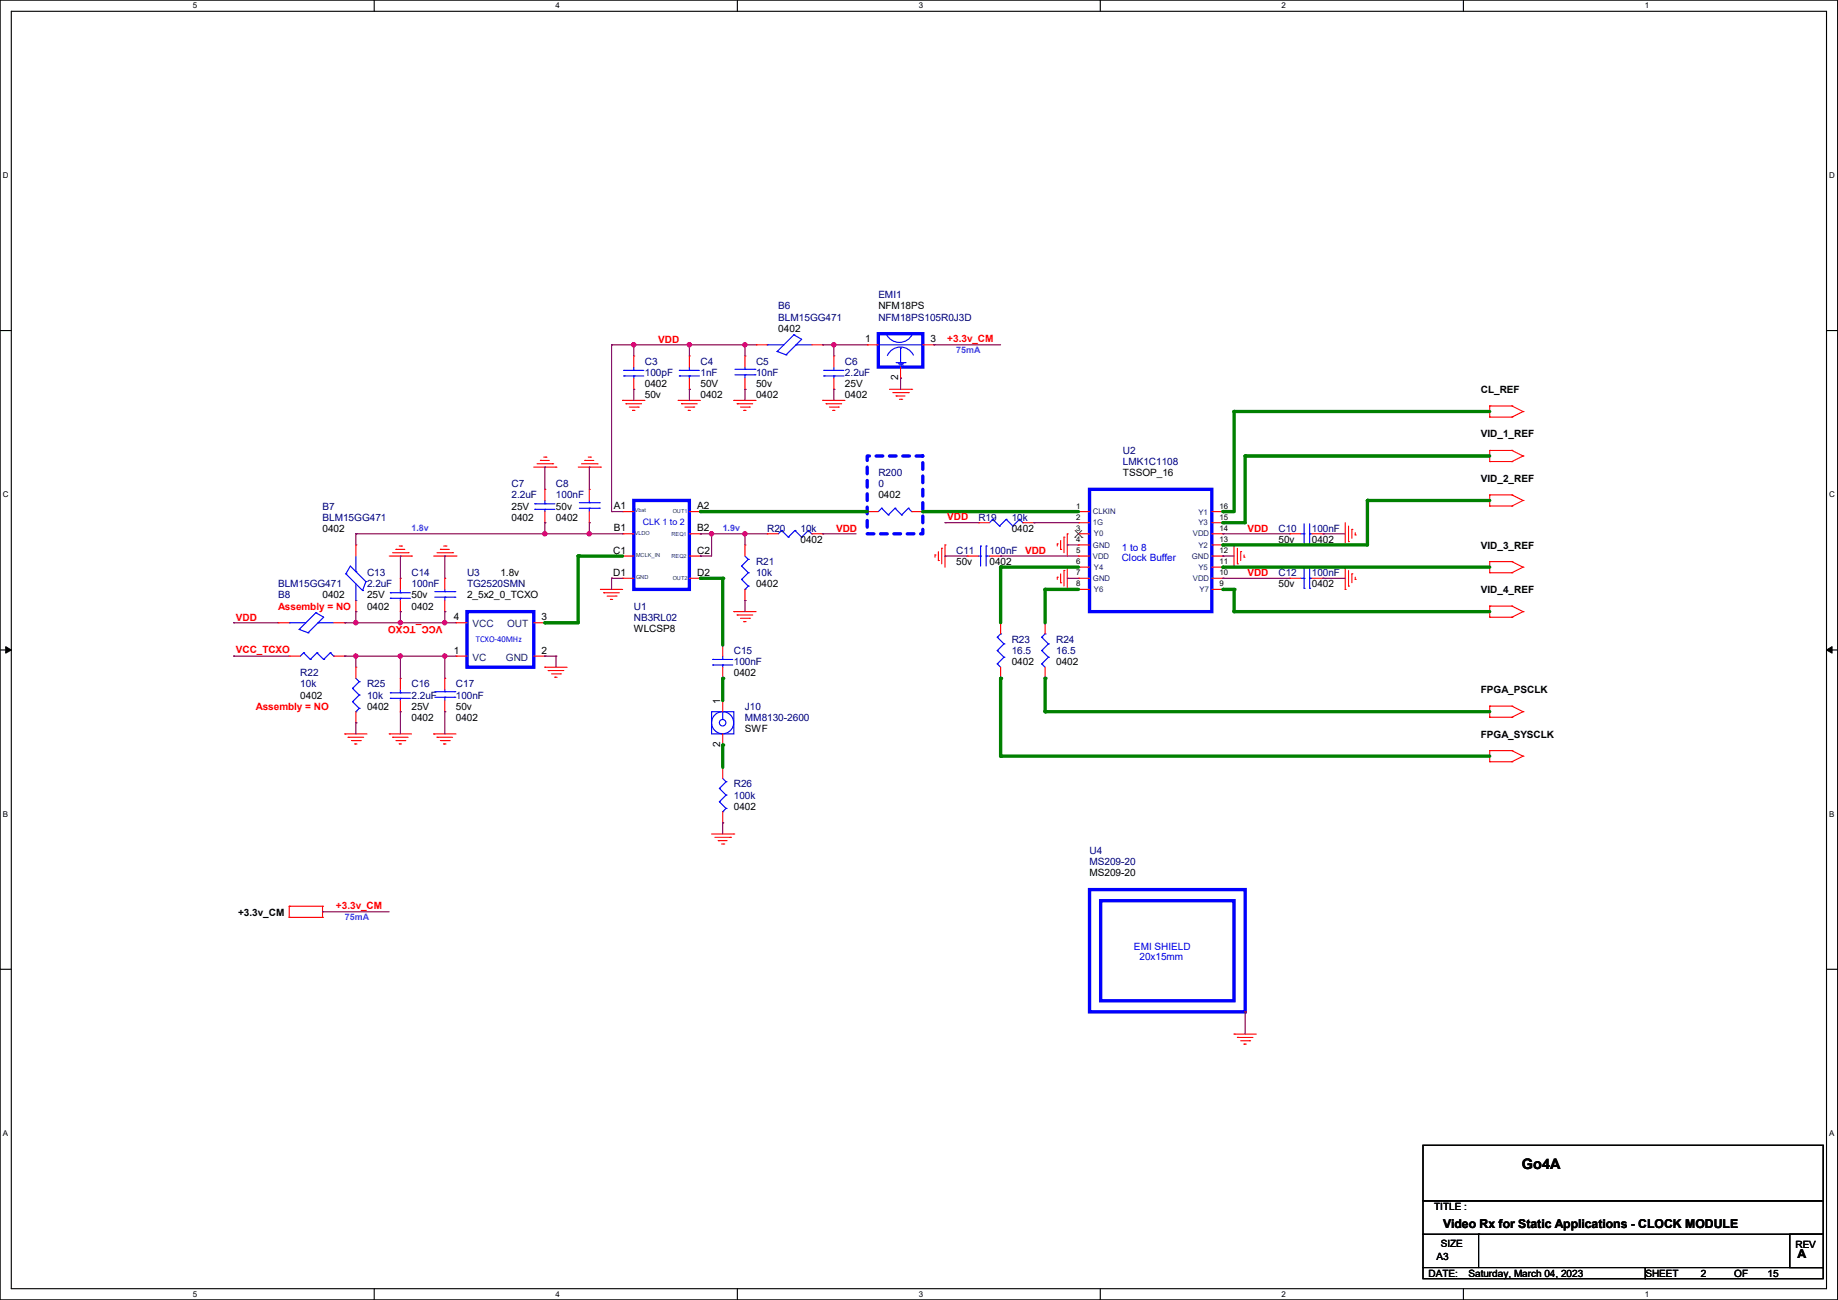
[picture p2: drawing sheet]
<svg xmlns="http://www.w3.org/2000/svg" width="420mm" height="297mm" viewBox="0 0 420 297" stroke-linecap="round" stroke-linejoin="round" font-family="sans-serif">
<defs><g id="words">
<text font-size="3.3" x="347.8" y="267">Go4A</text>
<g font-size="2.8">
<text x="329.7" y="280.5">Video Rx for Static Applications - CLOCK MODULE</text>
<text x="410.8" y="287.4">A</text>
</g>
<g font-size="2.3" fill="#000080">
<text x="177.8" y="70.7">B6</text>
<text x="200.7" y="68.2">EMI1</text>
<text x="177.8" y="73.2">BLM15GG471</text>
<text x="200.7" y="73.2">NFM18PS105R0J3D</text>
<text x="147.4" y="83.4">C3</text>
<text x="160.1" y="83.4">C4</text>
<text x="172.8" y="83.4">C5</text>
<text x="193.1" y="83.4">C6</text>
<text x="147.4" y="85.9">100pF</text>
<text x="160.1" y="85.9">1nF</text>
<text x="172.8" y="85.9">10nF</text>
<text x="193.1" y="85.9">2.2uF</text>
<text x="256.6" y="103.7">U2</text>
<text x="256.6" y="106.3">LMK1C1108</text>
<text x="116.9" y="111.3">C7</text>
<text x="116.9" y="113.9">2.2uF</text>
<text x="127" y="111.3">C8</text>
<text x="127" y="113.9">100nF</text>
<text x="200.7" y="108.8">R200</text>
<text x="200.7" y="111.3">0</text>
<text x="73.7" y="116.4">B7</text>
<text x="73.7" y="119">BLM15GG471</text>
<text x="223.6" y="119">R19</text>
<text x="231.2" y="119">10k</text>
<text x="175.3" y="121.5">R20</text>
<text x="182.9" y="121.5">10k</text>
<text x="292.1" y="121.5">C10</text>
<text x="299.8" y="121.5">100nF</text>
<text x="83.9" y="131.7">C13</text>
<text x="94" y="131.7">C14</text>
<text x="106.7" y="131.7">U3</text>
<text x="172.8" y="129.1">R21</text>
<text x="172.8" y="131.7">10k</text>
<text x="218.5" y="126.6">C11</text>
<text x="226.1" y="126.6">100nF</text>
<text x="292.1" y="131.7">C12</text>
<text x="299.8" y="131.7">100nF</text>
<text x="63.5" y="136.7">B8</text>
<text x="63.5" y="134.2">BLM15GG471</text>
<text x="83.9" y="134.2">2.2uF</text>
<text x="94" y="134.2">100nF</text>
<text x="106.7" y="134.2">TG2520SMN</text>
<text x="144.8" y="139.3">U1</text>
<text x="144.8" y="141.8">NB3RL02</text>
<text x="167.7" y="149.4">C15</text>
<text x="231.2" y="146.9">R23</text>
<text x="231.2" y="149.4">16.5</text>
<text x="241.3" y="146.9">R24</text>
<text x="241.3" y="149.4">16.5</text>
<text x="68.6" y="154.5">R22</text>
<text x="167.7" y="152">100nF</text>
<text x="68.6" y="157.1">10k</text>
<text x="83.9" y="157.1">R25</text>
<text x="83.9" y="159.6">10k</text>
<text x="94" y="157.1">C16</text>
<text x="94" y="159.6">2.2uF</text>
<text x="104.2" y="157.1">C17</text>
<text x="104.2" y="159.6">100nF</text>
<text x="170.2" y="162.1">J10</text>
<text x="170.2" y="164.7">MM8130-2600</text>
<text x="167.7" y="179.9">R26</text>
<text x="167.7" y="182.5">100k</text>
<text x="249" y="195.2">U4</text>
<text x="249" y="197.7">MS209-20</text>
</g>
<g font-size="2.3">
<text x="200.7" y="70.7">NFM18PS</text>
<text x="177.8" y="75.8">0402</text>
<text x="197.7" y="78.2">1</text>
<text x="212.6" y="78.2">3</text>
<text x="147.4" y="88.5">0402</text>
<text x="160.1" y="88.5">50V</text>
<text x="172.8" y="88.5">50v</text>
<text x="193.1" y="88.5">25V</text>
<text x="205.2" y="86.9" transform="rotate(-90 205.2 86.9)">2</text>
<text x="338.4" y="89.8">CL_REF</text>
<text x="147.4" y="91">50v</text>
<text x="160.1" y="91">0402</text>
<text x="172.8" y="91">0402</text>
<text x="193.1" y="91">0402</text>
<text x="338.4" y="99.9">VID_1_REF</text>
<text x="200.7" y="113.9">0402</text>
<text x="256.6" y="108.8">TSSOP_16</text>
<text x="338.4" y="110.1">VID_2_REF</text>
<text x="116.9" y="119">0402</text>
<text x="116.9" y="116.4">25V</text>
<text x="127" y="116.4">50v</text>
<text x="127" y="119">0402</text>
<text x="140.3" y="116.3">A1</text>
<text x="159.3" y="116.3">A2</text>
<text x="73.7" y="121.5">0402</text>
<text x="140.3" y="121.4">B1</text>
<text x="159.3" y="121.4">B2</text>
<text x="182.9" y="124">0402</text>
<text x="231.2" y="121.5">0402</text>
<text x="292.1" y="124">50v</text>
<text x="299.8" y="124">0402</text>
<text x="338.4" y="125.3">VID_3_REF</text>
<text x="114.3" y="131.7">1.8v</text>
<text x="140.1" y="126.5">C1</text>
<text x="140.1" y="131.6">D1</text>
<text x="159.3" y="126.5">C2</text>
<text x="159.3" y="131.6">D2</text>
<text x="218.5" y="129.1">50v</text>
<text x="226.1" y="129.1">0402</text>
<text x="73.7" y="136.7">0402</text>
<text x="83.9" y="136.7">25V</text>
<text x="94" y="136.7">50v</text>
<text x="106.7" y="136.7">2_5x2_0_TCXO</text>
<text x="172.8" y="134.2">0402</text>
<text x="292.1" y="134.2">50v</text>
<text x="299.8" y="134.2">0402</text>
<text x="338.4" y="135.5">VID_4_REF</text>
<text x="83.9" y="139.3">0402</text>
<text x="94" y="139.3">0402</text>
<text x="103.7" y="141.7">4</text>
<text x="123.7" y="141.7">3</text>
<text x="103.7" y="149.4">1</text>
<text x="123.7" y="149.4">2</text>
<text x="144.8" y="144.4">WLCSP8</text>
<text x="167.7" y="154.5">0402</text>
<text x="231.2" y="152">0402</text>
<text x="241.3" y="152">0402</text>
<text x="68.6" y="159.6">0402</text>
<text x="164.6" y="160.8" transform="rotate(-90 164.6 160.8)">1</text>
<text x="338.4" y="158.4">FPGA_PSCLK</text>
<text x="83.9" y="162.1">0402</text>
<text x="94" y="164.7">0402</text>
<text x="94" y="162.1">25V</text>
<text x="104.2" y="162.1">50v</text>
<text x="104.2" y="164.7">0402</text>
<text x="170.2" y="167.2">SWF</text>
<text x="164.6" y="170.7" transform="rotate(-90 164.6 170.7)">2</text>
<text x="338.4" y="168.5">FPGA_SYSCLK</text>
<text x="167.7" y="185">0402</text>
<text x="249" y="200.2">MS209-20</text>
<text x="54.4" y="209.2">+3.3v_CM</text>
<text x="327.7" y="276.4">TITLE :</text>
<text x="328.2" y="287.9">A3</text>
<text x="329.2" y="284.8">SIZE</text>
<text x="410.3" y="285.1">REV</text>
<text x="326.4" y="291.7">DATE:</text>
<text x="335.6" y="291.7">Saturday, March 04, 2023</text>
<text x="376" y="291.7">SHEET</text>
<text x="388.7" y="291.7">2</text>
<text x="396.3" y="291.7">OF</text>
<text x="403.9" y="291.7">15</text>
</g>
<g font-size="2.3" fill="#f00">
<text x="150.4" y="78.3">VDD</text>
<text x="216.5" y="78.1">+3.3v_CM</text>
<text x="216.5" y="118.9">VDD</text>
<text x="191.1" y="121.5">VDD</text>
<text x="285" y="121.5">VDD</text>
<text x="234.2" y="126.5">VDD</text>
<text x="285" y="131.6">VDD</text>
<text x="53.9" y="141.8">VDD</text>
<text x="63.5" y="139.3">Assembly = NO</text>
<text x="101.1" y="143" transform="rotate(-180 101.1 143)">VCC_TCXO</text>
<text x="53.9" y="149.2">VCC_TCXO</text>
<text x="58.5" y="162.2">Assembly = NO</text>
<text x="76.8" y="207.6">+3.3v_CM</text>
</g>
<g font-size="2.3" fill="#00f">
<text x="256.3" y="125.8">1 to 8</text>
<text x="256.3" y="128.2">Clock Buffer</text>
<text x="259.1" y="217">EMI SHIELD</text>
<text x="260.4" y="219.4">20x15mm</text>
</g>
<g font-size="2.3" fill="#004080">
<text x="108" y="143.3">VCC</text>
<text x="115.9" y="143.3">OUT</text>
<text x="108" y="151">VC</text>
<text x="115.6" y="151">GND</text>
</g>
<g font-size="2" fill="#8000ff">
<text x="218.5" y="80.7">75mA</text>
<text x="94" y="121.3">1.8v</text>
<text x="165.1" y="121.3">1.9v</text>
<text x="78.8" y="210.2">75mA</text>
</g>
<g font-size="2" fill="#00f">
<text x="146.9" y="120.1">CLK 1 to 2</text>
<text x="108.8" y="146.8">TCXO-40MHz</text>
</g>
<g font-size="1.8">
<text x="44" y="1.9">5</text>
<text x="127" y="1.9">4</text>
<text x="209.9" y="1.9">3</text>
<text x="292.9" y="1.9">2</text>
<text x="375.8" y="1.9">1</text>
<text x=".7" y="40.6">D</text>
<text x="418" y="40.6">D</text>
<text x=".7" y="113.6">C</text>
<text x="418" y="113.6">C</text>
<text x="245.9" y="116.2">1</text>
<text x="245.9" y="118.7">2</text>
<text x="278.7" y="118.7">15</text>
<text x="278.7" y="116.2">16</text>
<text x="245.9" y="121.3">3</text>
<text x="245.9" y="123.8">4</text>
<text x="278.7" y="123.8">13</text>
<text x="278.7" y="121.3">14</text>
<text x="245.9" y="126.4">5</text>
<text x="245.9" y="128.9">6</text>
<text x="245.9" y="131.4">7</text>
<text x="278.7" y="131.4">10</text>
<text x="278.7" y="128.9">11</text>
<text x="278.7" y="126.4">12</text>
<text x="245.9" y="134">8</text>
<text x="278.7" y="134">9</text>
<text x=".7" y="186.6">B</text>
<text x="418" y="186.6">B</text>
<text x=".7" y="259.5">A</text>
<text x="418" y="259.5">A</text>
<text x="44" y="296.3">5</text>
<text x="127" y="296.3">4</text>
<text x="209.9" y="296.3">3</text>
<text x="292.9" y="296.3">2</text>
<text x="375.8" y="296.3">1</text>
</g>
<g font-size="1.8" fill="#004080">
<text x="249.7" y="117.5">CLKIN</text>
<text x="273.9" y="117.7">Y1</text>
<text x="249.7" y="120">1G</text>
<text x="249.7" y="125.1">GND</text>
<text x="250" y="122.6">Y0</text>
<text x="272.6" y="122.6">VDD</text>
<text x="273.9" y="125.1">Y2</text>
<text x="273.9" y="120">Y3</text>
<text x="249.7" y="127.6">VDD</text>
<text x="250" y="130.2">Y4</text>
<text x="272.3" y="127.6">GND</text>
<text x="273.9" y="130.2">Y5</text>
<text x="249.7" y="132.7">GND</text>
<text x="250" y="135.3">Y6</text>
<text x="272.6" y="132.7">VDD</text>
<text x="274.1" y="135.3">Y7</text>
</g>
<g font-size="1.3" fill="#004080">
<text x="145.1" y="117.1">Vbat</text>
<text x="153.7" y="117.3">OUT1</text>
<text x="145.1" y="122.1">VLDO</text>
<text x="153.5" y="122.4">REQ1</text>
<text x="145.3" y="127.2">MCLK_IN</text>
<text x="153.5" y="127.5">REQ2</text>
<text x="145.3" y="132.3">GND</text>
<text x="153.7" y="132.5">OUT2</text>
</g>
</g></defs>
<path d="M0 0h419.9v297h-419.9zM2.6 2.6h414.8v291.8h-414.8z" fill="none" stroke="#000" stroke-width=".25"/>
<g fill="#fff">
<path d="M44 .3h1v2h-1z"/>
<path d="M44 294.7h1v2h-1z"/>
</g>
<path d="M85.5 0v2.6M85.5 294.4v2.6" fill="none" stroke="#000" stroke-width=".25"/>
<g fill="#fff">
<path d="M127 .3h.9v2h-.9z"/>
<path d="M127 294.7h.9v2h-.9z"/>
</g>
<path d="M168.5 0v2.6M168.5 294.4v2.6" fill="none" stroke="#000" stroke-width=".25"/>
<g fill="#fff">
<path d="M209.9 .3h1v2h-1z"/>
<path d="M209.9 294.7h1v2h-1z"/>
</g>
<path d="M251.4 0v2.6M251.4 294.4v2.6" fill="none" stroke="#000" stroke-width=".25"/>
<g fill="#fff">
<path d="M292.9 .3h.9v2h-.9z"/>
<path d="M292.9 294.7h.9v2h-.9z"/>
</g>
<path d="M334.4 0v2.6M334.4 294.4v2.6" fill="none" stroke="#000" stroke-width=".25"/>
<g fill="#fff">
<path d="M375.8 .3h1v2h-1z"/>
<path d="M375.8 294.7h1v2h-1z"/>
<path d="M.7 39h1.2v2h-1.2z"/>
<path d="M418 39h1.3v2h-1.3z"/>
<path d="M.7 112h1.2v2h-1.2z"/>
<path d="M418 112h1.3v2h-1.3z"/>
</g>
<path d="M0 75.5h2.6M417.4 75.5h2.5" fill="none" stroke="#000" stroke-width=".25"/>
<g fill="#fff">
<path d="M.7 185h1.2v1.9h-1.2z"/>
<path d="M418 185h1.2v1.9h-1.2z"/>
</g>
<path d="M0 148.5h2.6M417.4 148.5h2.5" fill="none" stroke="#000" stroke-width=".25"/>
<path d="M1.3 147.7l1.3 .8-1.3 .7zM417.4 148.5l1.2-.8v1.5z" fill="#000" stroke="#000" stroke-width=".23"/>
<g fill="#fff">
<path d="M.7 257.9h1.2v2h-1.2z"/>
<path d="M418 257.9h1.2v2h-1.2z"/>
</g>
<path d="M0 221.4h2.6M417.4 221.4h2.5M325.2 261.7h91.4v12.7h-91.4zM325.2 274.4h91.4v7.6h-91.4zM325.2 289.6h50.8v2.5h-50.8zM325.2 282h.1M325.2 282v7.6M337.9 282h.1M337.9 282v7.6M376 289.6h40.6v2.5h-40.6zM409 282h7.6v7.6h-7.6z" fill="none" stroke="#000" stroke-width=".25"/>
<path d="M198.2 104.2h12.7v17.8h-12.7z" fill="none" stroke="#00f" stroke-width=".76" stroke-dasharray="1.5 1.5"/>
<g fill="none" stroke="#f00" stroke-width=".25">
<path d="M172.8 78.8h.1M172.8 78.8h2.5M185.5 78.8h2.5M188 78.8h.1M198.2 78.8h.1M198.2 78.8h2.5M210.9 78.8h2.5M213.4 78.8h.1M142.3 91.5h.1M142.3 91.5h5.1M143 92.2h.1M143 92.2h3.6"/>
<path d="M143.8 93h2M144.6 93.8h.1M144.6 93.8h.5M144.8 88.9h.1M144.8 81.3h.1M144.8 81.3v2.6M144.8 86.4v2.5M145.8 93h.1M155 91.5h.1M155 91.5h5.1M155.7 92.2h.1M155.7 92.2h3.6"/>
<path d="M156.5 93h2M157.3 93.8h.1M157.3 93.8h.5M157.5 88.9h.1M157.5 81.3h.1M157.5 81.3v2.6M157.5 86.4v2.5M158.5 93h.1M167.7 91.5h.1M167.7 91.5h5.1M168.4 92.2h.1M168.4 92.2h3.6"/>
<path d="M169.2 93h2M170 93.8h.1M170 93.8h.5M170.2 81.3h.1M170.2 88.9h.1M170.2 81.3v2.6M170.2 86.4v2.5M171.2 93h.1M188 91.5h.1M188 91.5h5.1M188.8 92.2h.1M188.8 92.2h3.5"/>
<path d="M189.5 93h2.1M190.3 93.8h.1M190.3 93.8h.5M190.5 88.9h.1M190.5 81.3h.1M190.5 81.3v2.6M190.5 86.4v2.5M191.6 93h.1M203.2 88.9h5.1M204 89.7h3.6M204.8 90.5h.1M204.8 90.5h2"/>
<path d="M205.5 91.2h.5M205.8 86.4h.1M205.8 83.9v2.5M206 91.2h.1M207.6 89.7h.1M208.3 88.9h.1M340.4 95.3h.1M340.4 92.8h.1M340.4 92.8h5.1M340.4 95.3h5.1M340.4 92.8v2.5M345.5 92.8h.1"/>
<path d="M345.5 95.3h.1M345.5 92.8l2.5 1.2M348 94h.1M348 94l-2.5 1.3M122 106.7h5M122.7 106h3.6M123.5 105.2h.1M123.5 105.2h2M124.2 104.4h.6M124.5 119.4h.1M124.5 111.8h.1M124.5 111.8v2.5"/>
<path d="M124.5 116.9v2.5M124.8 104.4h.1M126.3 106h.1M127 106.7h.1M132.1 106.7h5.1M132.9 106h3.5M133.6 105.2h.1M133.6 105.2h2.1M134.4 104.4h.5M134.7 111.8h.1M134.7 119.4h.1M134.7 111.8v2.5"/>
<path d="M134.7 116.9v2.5M134.9 104.4h.1M136.4 106h.1M137.2 106.7h.1M142.3 116.9h.1M142.3 116.9h2.5M157.5 116.9h2.6M160.1 116.9h.1M198.2 116.9h.1M198.2 116.9h2.5M208.3 116.9h2.6M210.9 116.9h.1"/>
<path d="M223.6 119.4h.1M223.6 119.4h2.5M233.7 119.4h2.6M236.3 119.4h.1M246.4 116.9h.1M246.4 119.4h.1M246.4 116.9h2.6M246.4 119.4h2.6M276.9 116.9h2.5M276.9 119.4h2.5M279.4 119.4h.1M279.4 116.9h.1"/>
<path d="M307.4 119.4v5.1M340.4 105.5h.1M340.4 102.9h.1M340.4 115.6h.1M340.4 113.1h.1M340.4 102.9v2.6M340.4 113.1v2.5M340.4 102.9h5.1M340.4 105.5h5.1M340.4 113.1h5.1M340.4 115.6h5.1M345.5 102.9h.1"/>
<path d="M345.5 105.5h.1M345.5 113.1h.1M345.5 115.6h.1M345.5 102.9l2.5 1.3M345.5 113.1l2.5 1.2M348 104.2h.1M348 114.3h.1M348 104.2l-2.5 1.3M348 114.3l-2.5 1.3M81.3 124.5h.1M81.3 139.7h.1M81.3 124.5v2.5"/>
<path d="M81.3 137.2v2.5M88.9 127h5.1M89.7 126.3h3.6M90.5 125.5h.1M90.5 125.5h2M91.2 124.8h.5M91.5 139.7h.1M91.5 132.1h.1M91.5 132.1v2.6M91.5 137.2v2.5M91.7 124.8h.1M93.3 126.3h.1"/>
<path d="M94 127h.1M99.1 127h5.1M99.9 126.3h3.5M100.6 125.5h.1M100.6 125.5h2.1M101.4 124.8h.5M101.6 132.1h.1M101.6 139.7h.1M101.6 132.1v2.6M101.6 137.2v2.5M101.9 124.8h.1M103.4 126.3h.1"/>
<path d="M104.2 127h.1M137.2 134.7h.1M137.2 134.7h5.1M138 135.4h.1M138 135.4h3.5M138.7 136.2h2.1M139.5 136.9h.1M139.5 136.9h.5M140.8 136.2h.1M142.3 122h.1M142.3 127h.1M142.3 132.1h.1"/>
<path d="M142.3 127h2.5M142.3 122h2.5M142.3 132.1h2.5M157.5 127h2.6M157.5 122h2.6M157.5 132.1h2.6M160.1 122h.1M160.1 127h.1M160.1 132.1h.1M167.7 139.7h.1M167.7 139.7h5.1M170.2 124.5h.1"/>
<path d="M170.2 137.2h.1M170.2 124.5v2.5M170.2 134.7v2.5M175.3 122h.1M175.3 122h2.5M185.5 122h2.5M188 122h.1M213.7 126.8h.1M213.7 126.8v.5M214.4 128.1h.1M214.4 126v2.1M215.2 125.3h.1"/>
<path d="M215.2 125.3v3.5M215.9 124.5h.1M215.9 124.5v5.1M221 127h.1M221 127h2.6M226.1 127h2.5M228.6 127h.1M241.6 124.2h.1M241.6 131.9h.1M241.6 124.2v.6M241.6 131.9v.5M242.4 125.5h.1"/>
<path d="M242.4 133.1h.1M242.4 123.5v2M242.4 131.1v2M243.1 122.7h.1M243.1 130.3h.1M243.1 122.7v3.6M243.1 130.3v3.6M243.9 122h.1M243.9 129.6h.1M243.9 122v5M243.9 129.6v5.1M246.4 122h.1"/>
<path d="M246.4 124.5h.1M246.4 127h.1M246.4 129.6h.1M246.4 132.1h.1M246.4 134.7h.1M246.4 127h2.6M246.4 134.7h2.6M246.4 122h2.6M246.4 132.1h2.6M246.4 124.5h2.6M246.4 129.6h2.6M276.9 127h2.5"/>
<path d="M276.9 134.7h2.5M276.9 122h2.5M276.9 132.1h2.5M276.9 124.5h2.5M276.9 129.6h2.5M279.4 134.7h.1M279.4 132.1h.1M279.4 129.6h.1M279.4 127h.1M279.4 124.5h.1M279.4 122h.1M282 129.6h.1"/>
<path d="M282 124.5v5.1M282.7 128.8h.1M282.7 125.3v3.5M283.5 126h.1M283.5 126v2.1M284.3 127.3h.1M284.3 126.8v.5M294.7 122h.1M294.7 132.1h.1M294.7 122h2.5M294.7 132.1h2.5M299.8 122h2.5"/>
<path d="M299.8 132.1h2.5M302.3 122h.1M302.3 132.1h.1M307.4 124.5h.1M307.4 134.7h.1M307.4 129.6v5.1M308.1 123.7h.1M308.1 133.9h.1M308.1 120.2v3.5M308.1 130.3v3.6M308.9 120.9h.1M308.9 131.1h.1"/>
<path d="M308.9 120.9v2.1M308.9 131.1v2M309.7 122.2h.1M309.7 132.4h.1M309.7 121.7v.5M309.7 131.9v.5M340.4 130.9h.1M340.4 128.3h.1M340.4 138.5h.1M340.4 128.3v2.6M340.4 138.5v2.5M340.4 128.3h5.1"/>
<path d="M340.4 130.9h5.1M340.4 138.5h5.1M345.5 128.3h.1M345.5 130.9h.1M345.5 138.5h.1M345.5 128.3l2.5 1.3M345.5 138.5l2.5 1.2M348 129.6h.1M348 139.7h.1M348 129.6l-2.5 1.3M348 139.7l-2.5 1.3M63.5 142.3h.1"/>
<path d="M63.5 142.3h2.6M66.1 149.9h.1M66.1 149.9h2.5M76.2 149.9h2.6M76.2 142.3h2.6M78.8 149.9h.1M78.8 142.3h.1M81.3 152.4h.1M81.3 152.4v2.6M91.5 155h.1M91.5 155v2.5M101.6 155h.1"/>
<path d="M101.6 155v2.5M104.2 142.3h.1M104.2 149.9h.1M104.2 149.9h2.5M104.2 142.3h2.5M122 149.9h2.5M122 142.3h2.5M124.5 152.4h.1M124.5 142.3h.1M124.5 149.9h.1M124.5 152.4h5.1M125.3 153.2h.1"/>
<path d="M125.3 153.2h3.5M126 154h2.1M126.8 154.7h.1M126.8 154.7h.5M128.1 154h.1M165.1 155h.1M165.1 147.4h.1M165.1 147.4v2.5M165.1 152.4v2.6M168.4 140.5h.1M168.4 140.5h3.6M169.2 141.3h2"/>
<path d="M170 142h.1M170 142h.5M171.2 141.3h.1M228.6 155h.1M228.6 142.3h.1M228.6 142.3v2.5M228.6 152.4v2.6M238.8 155h.1M238.8 142.3h.1M238.8 142.3v2.5M238.8 152.4v2.6M340.4 141h.1"/>
<path d="M340.4 141h5.1M345.5 141h.1M78.8 167.7h.1M78.8 167.7h5.1M79.5 168.4h.1M79.5 168.4h3.6M80.3 169.2h2M81.1 170h.1M81.1 170h.5M81.3 165.1h.1M81.3 162.6v2.5M82.3 169.2h.1"/>
<path d="M88.9 167.7h.1M88.9 167.7h5.1M89.7 168.4h.1M89.7 168.4h3.6M90.5 169.2h2M91.2 170h.1M91.2 170h.5M91.5 162.6h.1M91.5 160.1v2.5M92.5 169.2h.1M99.1 167.7h.1M99.1 167.7h5.1"/>
<path d="M99.9 168.4h.1M99.9 168.4h3.5M100.6 169.2h2.1M101.4 170h.1M101.4 170h.5M101.6 162.6h.1M101.6 160.1v2.5M102.7 169.2h.1M165.1 175.3h.1M165.1 160.1h.1M165.1 170.2h.1M165.1 160.1v2.5"/>
<path d="M165.1 167.7v2.5M165.1 175.3v2.5M340.4 163.9h.1M340.4 161.3h.1M340.4 174h.1M340.4 171.5h.1M340.4 161.3v2.6M340.4 171.5v2.5M340.4 161.3h5.1M340.4 163.9h5.1M340.4 171.5h5.1M340.4 174h5.1"/>
<path d="M345.5 161.3h.1M345.5 163.9h.1M345.5 171.5h.1M345.5 174h.1M345.5 161.3l2.5 1.3M345.5 171.5l2.5 1.3M348 162.6h.1M348 172.8h.1M348 162.6l-2.5 1.3M348 172.8l-2.5 1.2M162.6 190.5h5.1M163.4 191.3h3.5"/>
<path d="M164.1 192.1h.1M164.1 192.1h2.1M164.9 192.8h.5M165.1 188h.1M165.1 185.5v2.5M165.4 192.8h.1M166.9 191.3h.1M167.7 190.5h.1M66.1 209.6h.1M66.1 207.1h.1M66.1 207.1h7.6M66.1 209.6h7.6"/>
<path d="M66.1 207.1v2.5M73.7 207.1h.1M73.7 209.6h.1M73.7 207.1v2.5M282 236.3h.1M282 236.3h5.1M282.7 237h.1M282.7 237h3.6M283.5 237.8h2M284.3 238.5h.1M284.3 238.5h.5M284.5 231.2h.1"/>
<path d="M285.5 237.8h.1"/>
</g>
<g fill="none" stroke="#00f" stroke-width=".25">
<path d="M175.3 78.8h.1M175.3 78.8h3.8M181.4 76.5h.1M181.4 76.5l1.8 1-3.6 3.6M181.4 76.5l-3.8 3.8M181.9 78.8h.1M181.9 78.8h3.6M200.7 78.8h10.2M205.8 79.5h.1M205.8 79.5v3.3M208.5 76.3a3.3 3.3 0 0 1-2.9 1.9 3.3 3.3 0 0 1-3-1.8M210.9 78.8h.1"/>
<path d="M142.5 84.6h.1M142.5 85.9h.1M142.5 84.6h4.6M142.5 85.9h4.6M144.8 85.9h.1M144.8 84.6h.1M144.8 83.9v.7M144.8 85.9v.5M155.2 84.6h.1M155.2 85.9h.1M155.2 84.6h4.6M155.2 85.9h4.6"/>
<path d="M157.5 85.9h.1M157.5 84.6h.1M157.5 83.9v.7M157.5 85.9v.5M167.9 85.6h4.6M167.9 84.4h4.6M170.2 84.4h.1M170.2 85.6h.1M170.2 83.9v.5M170.2 85.6v.8M172.5 85.6h.1M172.5 84.4h.1"/>
<path d="M177.6 80.3h.1M177.6 80.3l2 .8M179.6 81.1h.1M188.3 84.6h.1M188.3 85.9h.1M188.3 84.6h4.5M188.3 85.9h4.5M190.5 85.9h.1M190.5 84.6h.1M190.5 83.9v.7M190.5 85.9v.5M204.8 82.8h2"/>
<path d="M205.3 83.1h1M205.5 83.4h.5M206 83.4h.1M206.3 83.1h.1M206.8 82.8h.1M208.7 81.1a3.3 3.3 0 0 0-3-1.8 3.3 3.3 0 0 0-2.9 1.9M122.2 115.1h.1M122.2 116.4h.1M122.2 115.1h4.6M122.2 116.4h4.6M124.5 116.4h.1M124.5 115.1h.1"/>
<path d="M124.5 114.3v.8M124.5 116.4v.5M132.4 116.1h4.5M132.4 114.9h4.5M134.7 114.9h.1M134.7 116.1h.1M134.7 114.3v.6M134.7 116.1v.8M136.9 116.1h.1M136.9 114.9h.1M201.5 116.1h.1M201.5 116.1l-.8 .8"/>
<path d="M201.5 116.1l1.5 1.5M203 117.6h.1M204.5 116.1h.1M204.5 116.1l-1.5 1.5M204.5 116.1l1.5 1.5M206 117.6h.1M207.6 116.1h.1M207.6 116.1l-1.6 1.5M207.6 116.1l.7 .8M208.3 116.9h.1M226.9 118.7h.1M226.9 118.7l-.8 .7"/>
<path d="M226.9 118.7l1.5 1.5M229.9 118.7h.1M229.9 118.7l-1.5 1.5M229.9 118.7l1.5 1.5M233 118.7h.1M233 118.7l-1.6 1.5M233 118.7l.7 .7M233.7 119.4h.1M298 119.7v4.5M299.3 119.7v4.5M72.2 140h.1M72.2 140l1.8 1-3.6 3.6"/>
<path d="M72.2 140l-3.8 3.8M79 131.1h.1M79 131.1l1.1-1.8 3.5 3.6M79 131.1l3.8 3.8M81.3 130.6h.1M81.3 137.2h.1M81.3 127v3.6M81.3 133.4v3.8M82.8 134.9h.1M83.6 132.9h.1M83.6 132.9l-.8 2M89.2 135.4h.1"/>
<path d="M89.2 136.7h.1M89.2 135.4h4.6M89.2 136.7h4.6M91.5 136.7h.1M91.5 135.4h.1M91.5 134.7v.7M91.5 136.7v.5M99.4 136.4h4.5M99.4 135.2h4.5M101.6 135.2h.1M101.6 136.4h.1M101.6 134.7v.5"/>
<path d="M101.6 136.4v.8M103.9 136.4h.1M103.9 135.2h.1M169.5 129.3h.1M169.5 132.4h.1M169.5 129.3l1.5 1.6M169.5 132.4l1.5 1.5M170.2 134.7h.1M170.2 127l.8 .8M171 127.8h.1M171 130.9h.1M171 133.9h.1"/>
<path d="M171 127.8l-1.5 1.5M171 130.9l-1.5 1.5M171 133.9l-.8 .8M178.6 121.2h.1M178.6 121.2l-.8 .8M178.6 121.2l1.5 1.5M180.1 122.7h.1M181.7 121.2h.1M181.7 121.2l-1.6 1.5M181.7 121.2l1.5 1.5M183.2 122.7h.1M184.7 121.2h.1"/>
<path d="M184.7 121.2l-1.5 1.5M184.7 121.2l.8 .8M185.5 122h.1M223.6 127h.5M224.1 127h.1M224.1 124.8h.1M224.1 124.8v4.5M225.3 124.8h.1M225.3 127h.1M225.3 127h.8M225.3 124.8v4.5M228.4 120.2h.1"/>
<path d="M231.4 120.2h.1M297.2 122h.8M297.2 132.1h.8M298 124.2h.1M298 122h.1M298 134.4h.1M298 132.1h.1M298 129.8v4.6M299.3 122h.1M299.3 124.2h.1M299.3 132.1h.1M299.3 134.4h.1"/>
<path d="M299.3 122h.5M299.3 129.8v4.6M299.3 132.1h.5M66.1 142.3h.1M66.1 142.3h3.8M68.4 143.8h.1M68.4 143.8l2 .8M69.4 149.1h.1M69.4 149.1l-.8 .8M69.4 149.1l1.5 1.6M70.4 144.6h.1M70.9 150.7h.1"/>
<path d="M72.4 149.1h.1M72.4 149.1l-1.5 1.6M72.4 149.1l1.6 1.6M72.7 142.3h.1M72.7 142.3h3.5M74 150.7h.1M75.5 149.1h.1M75.5 149.1l-1.5 1.6M75.5 149.1l.7 .8M76.2 149.9h.1M80.6 157.3h.1M80.6 157.3l1.5 1.5"/>
<path d="M81.3 155l.8 .7M82.1 155.7h.1M82.1 158.8h.1M82.1 155.7l-1.5 1.6M82.1 158.8l-1.5 1.5M89.2 158.3h.1M89.2 159.6h.1M89.2 158.3h4.6M89.2 159.6h4.6M91.5 159.6h.1M91.5 158.3h.1M91.5 157.5v.8"/>
<path d="M91.5 159.6v.5M99.4 159.3h4.5M99.4 158h4.5M101.6 158h.1M101.6 159.3h.1M101.6 157.5v.5M101.6 159.3v.8M103.9 159.3h.1M103.9 158h.1M162.9 150.7h.1M162.9 151.9h.1M162.9 150.7h4.5"/>
<path d="M162.9 151.9h4.5M165.1 151.9h.1M165.1 150.7h.1M165.1 149.9v.8M165.1 151.9v.5M227.9 151.7h.1M227.9 148.6h.1M227.9 145.6h.1M227.9 151.7l.7 .7M227.9 148.6l1.5 1.6M227.9 145.6l1.5 1.5M228.6 144.8h.1"/>
<path d="M228.6 144.8l-.7 .8M229.4 150.2h.1M229.4 147.1h.1M229.4 150.2l-1.5 1.5M229.4 147.1l-1.5 1.5M238 151.7h.1M238 148.6h.1M238 145.6h.1M238 151.7l.8 .7M238 148.6l1.6 1.6M238 145.6l1.6 1.5M238.8 144.8h.1"/>
<path d="M238.8 144.8l-.8 .8M239.6 150.2h.1M239.6 147.1h.1M239.6 150.2l-1.6 1.5M239.6 147.1l-1.6 1.5M80.6 160.3h.1M80.6 160.3l1.5 1.5M81.3 162.6h.1M82.1 161.8h.1M82.1 161.8l-.8 .8M162.6 162.6h5.1v5.1h-5.1zM165.1 164.4h.1"/>
<path d="M165.1 177.8l.8 .8M165.1 162.6v1.8M165.9 178.6h.1M165.9 178.6l-1.5 1.5M164.4 180.1h.1M164.4 183.2h.1M164.4 180.1l1.5 1.6M164.4 183.2l1.5 1.5M165.1 185.5h.1M165.9 181.7h.1M165.9 184.7h.1M165.9 181.7l-1.5 1.5"/>
<path d="M165.9 184.7l-.8 .8"/>
<circle cx="165.1" cy="165.1" r="2.52"/>
<circle cx="165.1" cy="165.1" r=".74"/>
</g>
<path d="M200.7 76.2h10.2v7.7h-10.2zM144.8 114.3h12.7v20.4h-12.7zM249 111.8h27.9v27.9h-27.9zM106.7 139.7h15.3v12.7h-15.3zM249 203.2h35.5v28h-35.5zM251.5 205.8h30.5v22.8h-30.5z" fill="none" stroke="#00f" stroke-width=".76"/>
<path d="M245.6 122.8h.1M245.7 121.2l1.5 1.6M247.2 121.2l-1.6 1.6M247.2 122.8h.1" fill="none" stroke="#804000" stroke-width=".23"/>
<g fill="none" stroke="#800040" stroke-width=".25">
<path d="M139.7 78.8h.1M139.7 78.8v38.1M139.7 78.8h33.1M144.8 78.8h.1M144.8 78.8v2.5M157.5 78.8h.1M157.5 78.8v2.5M170.2 78.8h.1M170.2 78.8v2.5M188 78.8h.1M188 78.8h10.2M190.5 78.8h.1"/>
<path d="M190.5 78.8v2.5M213.4 78.8h.1M213.4 78.8h15.2M144.8 88.9h.1M144.8 88.9v2.6M157.5 88.9h.1M157.5 88.9v2.6M170.2 88.9h.1M170.2 88.9v2.6M190.5 88.9h.1M190.5 88.9v2.6M205.8 86.4h.1"/>
<path d="M205.8 86.4v2.5"/>
</g>
<g fill="#f0f" stroke="#f0f" stroke-width=".25">
<circle cx="144.8" cy="78.8" r=".49"/>
<circle cx="170.2" cy="78.8" r=".49"/>
<circle cx="157.5" cy="78.8" r=".49"/>
<circle cx="190.5" cy="78.8" r=".49"/>
</g>
<path d="M282 94v22.9" fill="none" stroke="#008000" stroke-width=".76"/>
<circle cx="282" cy="94" r=".38" fill="#008000"/>
<path d="M282 94h58.4" fill="none" stroke="#008000" stroke-width=".76"/>
<circle cx="282" cy="94" r=".38" fill="#008000"/>
<path d="M284.5 104.2v15.2" fill="none" stroke="#008000" stroke-width=".76"/>
<circle cx="284.5" cy="104.2" r=".38" fill="#008000"/>
<path d="M284.5 104.2h55.9" fill="none" stroke="#008000" stroke-width=".76"/>
<circle cx="284.5" cy="104.2" r=".38" fill="#008000"/>
<path d="M124.5 106.7h.1M124.5 106.7v5.1M134.7 106.7h.1M134.7 106.7v5.1" fill="none" stroke="#800040" stroke-width=".25"/>
<path d="M312.5 114.3h27.9" fill="none" stroke="#008000" stroke-width=".76"/>
<circle cx="312.5" cy="114.3" r=".38" fill="#008000"/>
<path d="M312.5 114.3v10.2" fill="none" stroke="#008000" stroke-width=".76"/>
<circle cx="312.5" cy="114.3" r=".38" fill="#008000"/>
<path d="M139.7 116.9h.1M139.7 116.9h2.6" fill="none" stroke="#800040" stroke-width=".25"/>
<path d="M160.1 116.9h38.1" fill="none" stroke="#008000" stroke-width=".76"/>
<circle cx="160.1" cy="116.9" r=".38" fill="#008000"/>
<path d="M210.9 116.9h35.5" fill="none" stroke="#008000" stroke-width=".76"/>
<circle cx="210.9" cy="116.9" r=".38" fill="#008000"/>
<path d="M279.4 116.9h2.6" fill="none" stroke="#008000" stroke-width=".76"/>
<circle cx="279.4" cy="116.9" r=".38" fill="#008000"/>
<path d="M124.5 119.4h.1M124.5 119.4v2.6M134.7 119.4h.1M134.7 119.4v2.6M215.9 119.4h.1M215.9 119.4h7.7M236.3 119.4h.1M236.3 119.4h10.1" fill="none" stroke="#800040" stroke-width=".25"/>
<path d="M279.4 119.4h5.1" fill="none" stroke="#008000" stroke-width=".76"/>
<circle cx="279.4" cy="119.4" r=".38" fill="#008000"/>
<g fill="none" stroke="#800040" stroke-width=".25">
<path d="M81.3 122h.1M81.3 122h61M81.3 122v2.5M124.5 122h.1M134.7 122h.1M160.1 122h.1M160.1 122h15.2M162.6 122h.1M162.6 122v5M170.2 122h.1M170.2 122v2.5M188 122h.1"/>
<path d="M188 122h7.6M243.9 124.5h.1M243.9 124.5h2.5M279.4 122h.1M279.4 122h15.3M302.3 122h.1M302.3 122h5.1"/>
</g>
<g fill="#f0f" stroke="#f0f" stroke-width=".25">
<circle cx="124.5" cy="121.9" r=".49"/>
<circle cx="134.6" cy="121.9" r=".49"/>
<circle cx="162.6" cy="121.9" r=".49"/>
<circle cx="170.2" cy="121.9" r=".49"/>
</g>
<path d="M279.4 124.5h33.1" fill="none" stroke="#008000" stroke-width=".76"/>
<circle cx="279.4" cy="124.5" r=".38" fill="#008000"/>
<path d="M91.5 127h.1M91.5 127v5.1M101.6 127h.1M101.6 127v5.1" fill="none" stroke="#800040" stroke-width=".25"/>
<path d="M132.1 127v15.3" fill="none" stroke="#008000" stroke-width=".76"/>
<circle cx="132.1" cy="127" r=".38" fill="#008000"/>
<path d="M132.1 127h10.2" fill="none" stroke="#008000" stroke-width=".76"/>
<circle cx="132.1" cy="127" r=".38" fill="#008000"/>
<path d="M160.1 127h.1M160.1 127h2.5M215.9 127h.1M215.9 127h5.1M228.6 127h.1M228.6 127h17.8M279.4 127h.1M279.4 127h2.6" fill="none" stroke="#800040" stroke-width=".25"/>
<path d="M279.4 129.6h61" fill="none" stroke="#008000" stroke-width=".76"/>
<circle cx="279.4" cy="129.6" r=".38" fill="#008000"/>
<path d="M139.7 132.1h.1M139.7 132.1h2.6M139.7 132.1v2.6" fill="none" stroke="#800040" stroke-width=".25"/>
<path d="M160.1 132.1h5" fill="none" stroke="#008000" stroke-width=".76"/>
<circle cx="160.1" cy="132.1" r=".38" fill="#008000"/>
<path d="M165.1 132.1v15.3" fill="none" stroke="#008000" stroke-width=".76"/>
<circle cx="165.1" cy="132.1" r=".38" fill="#008000"/>
<path d="M243.9 132.1h.1M243.9 132.1h2.5M279.4 132.1h.1M279.4 132.1h15.3M302.3 132.1h.1M302.3 132.1h5.1" fill="none" stroke="#800040" stroke-width=".25"/>
<path d="M279.4 134.7h2.6" fill="none" stroke="#008000" stroke-width=".76"/>
<circle cx="279.4" cy="134.7" r=".38" fill="#008000"/>
<path d="M282 134.7v5" fill="none" stroke="#008000" stroke-width=".76"/>
<circle cx="282" cy="134.7" r=".38" fill="#008000"/>
<path d="M81.3 139.7h.1M81.3 139.7v2.6M91.5 139.7h.1M91.5 139.7v2.6M101.6 139.7h.1M101.6 139.7v2.6M170.2 137.2h.1M170.2 137.2v2.5" fill="none" stroke="#800040" stroke-width=".25"/>
<path d="M282 139.7h58.4" fill="none" stroke="#008000" stroke-width=".76"/>
<circle cx="282" cy="139.7" r=".38" fill="#008000"/>
<path d="M53.4 142.3h.1M53.4 142.3h10.1M78.8 142.3h.1M78.8 142.3h25.4M81.3 142.3h.1M91.5 142.3h.1M101.6 142.3h.1" fill="none" stroke="#800040" stroke-width=".25"/>
<g fill="#f0f" stroke="#f0f" stroke-width=".25">
<circle cx="81.3" cy="142.3" r=".49"/>
<circle cx="91.5" cy="142.3" r=".49"/>
<circle cx="101.6" cy="142.3" r=".49"/>
</g>
<path d="M124.5 142.3h7.6" fill="none" stroke="#008000" stroke-width=".76"/>
<circle cx="124.5" cy="142.3" r=".38" fill="#008000"/>
<g fill="none" stroke="#800040" stroke-width=".25">
<path d="M53.4 149.9h.1M53.4 149.9h12.7M78.8 149.9h.1M78.8 149.9h25.4M81.3 149.9h.1M81.3 149.9v2.5M91.5 149.9h.1M91.5 149.9v5.1M101.6 149.9h.1M101.6 149.9v5.1M124.5 149.9h.1M124.5 149.9h2.5"/>
<path d="M127 149.9h.1M127 149.9v2.5"/>
</g>
<g fill="#f0f" stroke="#f0f" stroke-width=".25">
<circle cx="81.3" cy="149.9" r=".49"/>
<circle cx="91.5" cy="149.9" r=".49"/>
<circle cx="101.6" cy="149.9" r=".49"/>
</g>
<path d="M165.1 155v5.1" fill="none" stroke="#008000" stroke-width=".76"/>
<circle cx="165.1" cy="155" r=".38" fill="#008000"/>
<path d="M81.3 165.1h.1M81.3 165.1v2.6M91.5 162.6h.1M91.5 162.6v5.1M101.6 162.6h.1M101.6 162.6v5.1" fill="none" stroke="#800040" stroke-width=".25"/>
<path d="M165.1 170.2v5.1" fill="none" stroke="#008000" stroke-width=".76"/>
<circle cx="165.1" cy="170.2" r=".38" fill="#008000"/>
<path d="M165.1 188h.1M165.1 188v2.5M73.7 208.3h.1M73.7 208.3h15.2M284.5 231.2h.1M284.5 231.2v5.1" fill="none" stroke="#800040" stroke-width=".25"/>
<path d="M228.6 129.6v12.7" fill="none" stroke="#008000" stroke-width=".76"/>
<circle cx="228.6" cy="129.6" r=".38" fill="#008000"/>
<path d="M228.6 129.6h17.8" fill="none" stroke="#008000" stroke-width=".76"/>
<circle cx="228.6" cy="129.6" r=".38" fill="#008000"/>
<path d="M238.8 134.7h7.6" fill="none" stroke="#008000" stroke-width=".76"/>
<circle cx="238.8" cy="134.7" r=".38" fill="#008000"/>
<path d="M238.8 134.7v7.6" fill="none" stroke="#008000" stroke-width=".76"/>
<circle cx="238.8" cy="134.7" r=".38" fill="#008000"/>
<path d="M228.6 155v17.8" fill="none" stroke="#008000" stroke-width=".76"/>
<circle cx="228.6" cy="155" r=".38" fill="#008000"/>
<path d="M238.8 155v7.6" fill="none" stroke="#008000" stroke-width=".76"/>
<circle cx="238.8" cy="155" r=".38" fill="#008000"/>
<path d="M238.8 162.6h101.6" fill="none" stroke="#008000" stroke-width=".76"/>
<circle cx="238.8" cy="162.6" r=".38" fill="#008000"/>
<path d="M228.6 172.8h111.8" fill="none" stroke="#008000" stroke-width=".76"/>
<circle cx="228.6" cy="172.8" r=".38" fill="#008000"/>
<g fill="#f0f" stroke="#f0f" stroke-width=".25">
<circle cx="144.8" cy="78.8" r=".49"/>
<circle cx="170.2" cy="78.8" r=".49"/>
<circle cx="157.5" cy="78.8" r=".49"/>
<circle cx="190.5" cy="78.8" r=".49"/>
<circle cx="124.5" cy="121.9" r=".49"/>
<circle cx="134.6" cy="121.9" r=".49"/>
<circle cx="162.6" cy="121.9" r=".49"/>
<circle cx="170.2" cy="121.9" r=".49"/>
<circle cx="81.3" cy="142.3" r=".49"/>
<circle cx="91.5" cy="142.3" r=".49"/>
<circle cx="101.6" cy="142.3" r=".49"/>
<circle cx="81.3" cy="149.9" r=".49"/>
<circle cx="91.5" cy="149.9" r=".49"/>
<circle cx="101.6" cy="149.9" r=".49"/>
</g>
<use href="#words"/>
</svg>
